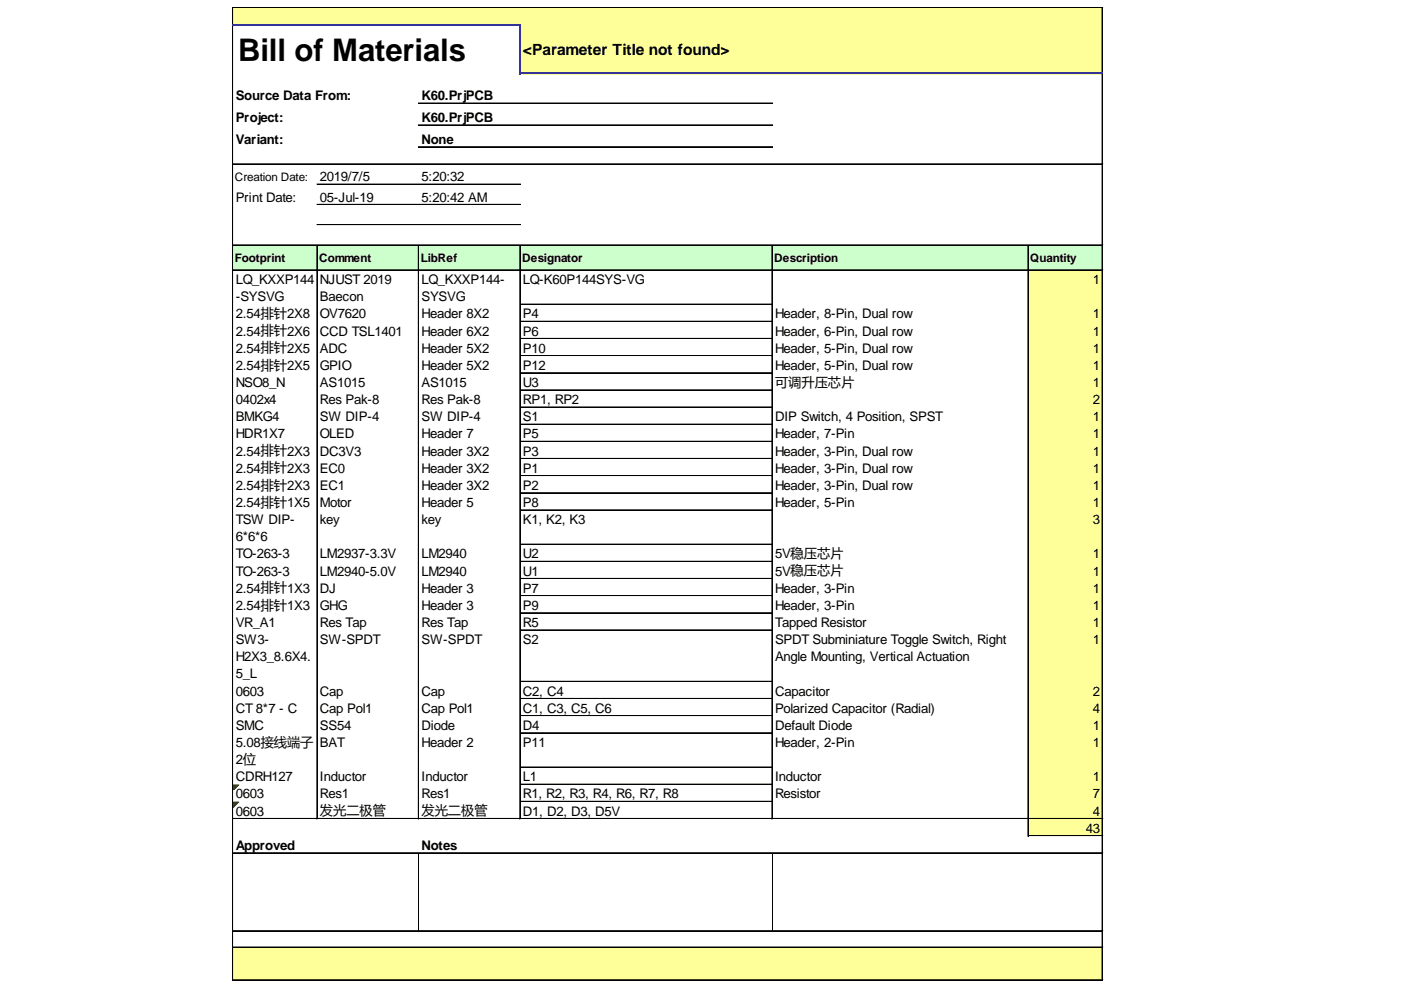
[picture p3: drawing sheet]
<svg xmlns="http://www.w3.org/2000/svg" width="297mm" height="210mm" viewBox="0 0 297 210" stroke-linecap="round" stroke-linejoin="round" font-family="sans-serif">
<defs><g id="words">
<text font-size="6.6" x="50.5" y="13">Bill of Materials</text>
<text font-size="3.3" x="110.9" y="11.6">&lt;Parameter Title not found&gt;</text>
<g font-size="2.8">
<text x="50" y="21.2">Source Data From:</text>
<text x="89.4" y="21.2">K60.PrjPCB</text>
<text x="50" y="25.9">Project:</text>
<text x="89.4" y="25.9">K60.PrjPCB</text>
<text x="50" y="30.5">Variant:</text>
<text x="89.4" y="30.5">None</text>
<text x="67.8" y="38.4">2019/7/5</text>
<text x="89.4" y="38.4">5:20:32</text>
<text x="50" y="42.7">Print Date:</text>
<text x="67.8" y="42.7">05-Jul-19</text>
<text x="89.4" y="42.7">5:20:42 AM</text>
<text x="50" y="60.2">LQ_KXXP144</text>
<text x="50" y="63.9">-SYSVG</text>
<text x="67.8" y="60.2">NJUST 2019</text>
<text x="67.8" y="63.9">Baecon</text>
<text x="89.4" y="60.2">LQ_KXXP144-</text>
<text x="89.4" y="63.9">SYSVG</text>
<text x="110.9" y="60.2">LQ-K60P144SYS-VG</text>
<text x="231.7" y="60.2">1</text>
<text x="50" y="67.5">2.54排针2X8</text>
<text x="50" y="71.1">2.54排针2X6</text>
<text x="67.8" y="67.5">OV7620</text>
<text x="67.8" y="71.1">CCD TSL1401</text>
<text x="89.4" y="67.5">Header 8X2</text>
<text x="89.4" y="71.1">Header 6X2</text>
<text x="110.9" y="67.5">P4</text>
<text x="110.9" y="71.1">P6</text>
<text x="164.3" y="67.5">Header, 8-Pin, Dual row</text>
<text x="164.3" y="71.1">Header, 6-Pin, Dual row</text>
<text x="231.7" y="67.5">1</text>
<text x="231.7" y="71.1">1</text>
<text x="50" y="74.8">2.54排针2X5</text>
<text x="67.8" y="74.8">ADC</text>
<text x="89.4" y="74.8">Header 5X2</text>
<text x="110.9" y="74.8">P10</text>
<text x="164.3" y="74.8">Header, 5-Pin, Dual row</text>
<text x="231.7" y="74.8">1</text>
<text x="50" y="78.4">2.54排针2X5</text>
<text x="50" y="82.1">NSO8_N</text>
<text x="67.8" y="78.4">GPIO</text>
<text x="67.8" y="82.1">AS1015</text>
<text x="89.4" y="78.4">Header 5X2</text>
<text x="89.4" y="82.1">AS1015</text>
<text x="110.9" y="78.4">P12</text>
<text x="110.9" y="82.1">U3</text>
<text x="164.3" y="78.4">Header, 5-Pin, Dual row</text>
<text x="164.3" y="82">可调升压芯片</text>
<text x="231.7" y="78.4">1</text>
<text x="231.7" y="82.1">1</text>
<text x="50" y="85.7">0402x4</text>
<text x="50" y="89.3">BMKG4</text>
<text x="67.8" y="85.7">Res Pak-8</text>
<text x="67.8" y="89.3">SW DIP-4</text>
<text x="89.4" y="85.7">Res Pak-8</text>
<text x="89.4" y="89.3">SW DIP-4</text>
<text x="110.9" y="85.7">RP1, RP2</text>
<text x="110.9" y="89.3">S1</text>
<text x="164.3" y="89.3">DIP Switch, 4 Position, SPST</text>
<text x="231.7" y="85.7">2</text>
<text x="231.7" y="89.3">1</text>
<text x="50" y="93">HDR1X7</text>
<text x="67.8" y="93">OLED</text>
<text x="89.4" y="93">Header 7</text>
<text x="110.9" y="93">P5</text>
<text x="164.3" y="93">Header, 7-Pin</text>
<text x="231.7" y="93">1</text>
<text x="50" y="96.6">2.54排针2X3</text>
<text x="50" y="100.2">2.54排针2X3</text>
<text x="67.8" y="96.6">DC3V3</text>
<text x="67.8" y="100.2">EC0</text>
<text x="89.4" y="96.6">Header 3X2</text>
<text x="89.4" y="100.2">Header 3X2</text>
<text x="110.9" y="96.6">P3</text>
<text x="110.9" y="100.2">P1</text>
<text x="164.3" y="96.6">Header, 3-Pin, Dual row</text>
<text x="164.3" y="100.2">Header, 3-Pin, Dual row</text>
<text x="231.7" y="96.6">1</text>
<text x="231.7" y="100.2">1</text>
<text x="50" y="103.9">2.54排针2X3</text>
<text x="50" y="107.5">2.54排针1X5</text>
<text x="67.8" y="103.9">EC1</text>
<text x="67.8" y="107.5">Motor</text>
<text x="89.4" y="103.9">Header 3X2</text>
<text x="89.4" y="107.5">Header 5</text>
<text x="110.9" y="103.9">P2</text>
<text x="110.9" y="107.5">P8</text>
<text x="164.3" y="103.9">Header, 3-Pin, Dual row</text>
<text x="164.3" y="107.5">Header, 5-Pin</text>
<text x="231.7" y="103.9">1</text>
<text x="231.7" y="107.5">1</text>
<text x="50" y="111.1">TSW DIP-</text>
<text x="67.8" y="111.1">key</text>
<text x="89.4" y="111.1">key</text>
<text x="110.9" y="111.1">K1, K2, K3</text>
<text x="231.7" y="111.1">3</text>
<text x="50" y="114.8">6*6*6</text>
<text x="50" y="118.4">TO-263-3</text>
<text x="67.8" y="118.4">LM2937-3.3V</text>
<text x="89.4" y="118.4">LM2940</text>
<text x="110.9" y="118.4">U2</text>
<text x="164.3" y="118.4">5V稳压芯片</text>
<text x="231.7" y="118.4">1</text>
<text x="50" y="122">TO-263-3</text>
<text x="50" y="125.7">2.54排针1X3</text>
<text x="67.8" y="122">LM2940-5.0V</text>
<text x="67.8" y="125.7">DJ</text>
<text x="89.4" y="122">LM2940</text>
<text x="89.4" y="125.7">Header 3</text>
<text x="110.9" y="122">U1</text>
<text x="110.9" y="125.7">P7</text>
<text x="164.3" y="122">5V稳压芯片</text>
<text x="164.3" y="125.7">Header, 3-Pin</text>
<text x="231.7" y="122">1</text>
<text x="231.7" y="125.7">1</text>
<text x="50" y="129.3">2.54排针1X3</text>
<text x="67.8" y="129.3">GHG</text>
<text x="89.4" y="129.3">Header 3</text>
<text x="110.9" y="129.3">P9</text>
<text x="164.3" y="129.3">Header, 3-Pin</text>
<text x="231.7" y="129.3">1</text>
<text x="50" y="132.9">VR_A1</text>
<text x="50" y="136.6">SW3-</text>
<text x="67.8" y="132.9">Res Tap</text>
<text x="67.8" y="136.6">SW-SPDT</text>
<text x="89.4" y="132.9">Res Tap</text>
<text x="89.4" y="136.6">SW-SPDT</text>
<text x="110.9" y="132.9">R5</text>
<text x="110.9" y="136.6">S2</text>
<text x="164.3" y="132.9">Tapped Resistor</text>
<text x="164.3" y="136.6">SPDT Subminiature Toggle Switch, Right</text>
<text x="231.7" y="132.9">1</text>
<text x="231.7" y="136.6">1</text>
<text x="50" y="140.2">H2X3_8.6X4.</text>
<text x="50" y="143.8">5_L</text>
<text x="164.3" y="140.2">Angle Mounting, Vertical Actuation</text>
<text x="50" y="147.5">0603</text>
<text x="67.8" y="147.5">Cap</text>
<text x="89.4" y="147.5">Cap</text>
<text x="110.9" y="147.5">C2, C4</text>
<text x="164.3" y="147.5">Capacitor</text>
<text x="231.7" y="147.5">2</text>
<text x="50" y="151.1">CT 8*7 - C</text>
<text x="50" y="154.8">SMC</text>
<text x="67.8" y="151.1">Cap Pol1</text>
<text x="67.8" y="154.8">SS54</text>
<text x="89.4" y="151.1">Cap Pol1</text>
<text x="89.4" y="154.8">Diode</text>
<text x="110.9" y="151.1">C1, C3, C5, C6</text>
<text x="110.9" y="154.8">D4</text>
<text x="164.3" y="151.1">Polarized Capacitor (Radial)</text>
<text x="164.3" y="154.8">Default Diode</text>
<text x="231.7" y="151.1">4</text>
<text x="231.7" y="154.8">1</text>
<text x="50" y="158.4">5.08接线端子</text>
<text x="67.8" y="158.4">BAT</text>
<text x="89.4" y="158.4">Header 2</text>
<text x="110.9" y="158.4">P11</text>
<text x="164.3" y="158.4">Header, 2-Pin</text>
<text x="231.7" y="158.4">1</text>
<text x="50" y="162">2位</text>
<text x="50" y="165.7">CDRH127</text>
<text x="67.8" y="165.7">Inductor</text>
<text x="89.4" y="165.7">Inductor</text>
<text x="110.9" y="165.7">L1</text>
<text x="164.3" y="165.7">Inductor</text>
<text x="231.7" y="165.7">1</text>
<text x="50" y="169.3">0603</text>
<text x="50" y="172.9">0603</text>
<text x="67.8" y="169.3">Res1</text>
<text x="67.8" y="172.9">发光二极管</text>
<text x="89.4" y="169.3">Res1</text>
<text x="89.4" y="172.9">发光二极管</text>
<text x="110.9" y="169.3">R1, R2, R3, R4, R6, R7, R8</text>
<text x="110.9" y="172.9">D1, D2, D3, D5V</text>
<text x="164.3" y="169.3">Resistor</text>
<text x="231.7" y="169.3">7</text>
<text x="231.7" y="172.9">4</text>
<text x="230.2" y="176.6">43</text>
<text x="50" y="180.2">Approved</text>
<text x="89.4" y="180.2">Notes</text>
</g>
<g font-size="2.5">
<text x="49.8" y="38.3">Creation Date:</text>
<text x="49.8" y="55.5">Footprint</text>
<text x="67.7" y="55.5">Comment</text>
<text x="89.2" y="55.5">LibRef</text>
<text x="110.7" y="55.5">Designator</text>
<text x="164.2" y="55.5">Description</text>
<text x="218.4" y="55.5">Quantity</text>
</g>
</g></defs>
<g fill="#ff9">
<path d="M49.4 1.6h184.4v3.9h-184.4z"/>
<path d="M110.2 5.3h123.6v10.4h-123.6z"/>
</g>
<path d="M49.4 51.9h184.4v5.5h-184.4z" fill="#cfc"/>
<g fill="#ff9">
<path d="M217.9 57.2h15.9v7.4h-15.9z"/>
<path d="M217.9 64.5h15.9v3.8h-15.9z"/>
<path d="M217.9 68.1h15.9v3.8h-15.9z"/>
<path d="M217.9 71.7h15.9v3.8h-15.9z"/>
<path d="M217.9 75.4h15.9v3.8h-15.9z"/>
<path d="M217.9 79h15.9v3.8h-15.9z"/>
<path d="M217.9 82.7h15.9v3.8h-15.9z"/>
<path d="M217.9 86.3h15.9v3.8h-15.9z"/>
<path d="M217.9 89.9h15.9v3.8h-15.9z"/>
<path d="M217.9 93.6h15.9v3.8h-15.9z"/>
<path d="M217.9 97.2h15.9v3.8h-15.9z"/>
<path d="M217.9 100.8h15.9v3.8h-15.9z"/>
<path d="M217.9 104.5h15.9v3.8h-15.9z"/>
<path d="M217.9 108.1h15.9v7.4h-15.9z"/>
<path d="M217.9 115.4h15.9v3.8h-15.9z"/>
<path d="M217.9 119h15.9v3.8h-15.9z"/>
<path d="M217.9 122.6h15.9v3.8h-15.9z"/>
<path d="M217.9 126.3h15.9v3.8h-15.9z"/>
<path d="M217.9 129.9h15.9v3.8h-15.9z"/>
<path d="M217.9 133.5h15.9v11.1h-15.9z"/>
<path d="M217.9 144.4h15.9v3.8h-15.9z"/>
<path d="M217.9 148.1h15.9v22h-15.9z"/>
</g>
<path d="M49.5 166.4h1.1" fill="none" stroke="#008000" stroke-width=".21"/>
<path d="M49.5 166.4h1.1v.2h-1.1z" fill="#008000"/>
<path d="M49.5 166.6h1" fill="none" stroke="#008000" stroke-width=".21"/>
<path d="M49.5 166.6h1v.2h-1z" fill="#008000"/>
<path d="M49.5 166.8h.8" fill="none" stroke="#008000" stroke-width=".21"/>
<path d="M49.5 166.8h.8v.1h-.8z" fill="#008000"/>
<path d="M49.5 166.9h.6" fill="none" stroke="#008000" stroke-width=".21"/>
<path d="M49.5 166.9h.6v.2h-.6z" fill="#008000"/>
<path d="M49.5 167.1h.5" fill="none" stroke="#008000" stroke-width=".21"/>
<path d="M49.5 167.1h.5v.1h-.5z" fill="#008000"/>
<path d="M49.5 167.2h.3" fill="none" stroke="#008000" stroke-width=".21"/>
<path d="M49.5 167.2h.3v.2h-.3z" fill="#008000"/>
<path d="M49.5 167.4h.1" fill="none" stroke="#008000" stroke-width=".21"/>
<path d="M49.5 167.4h.1v.2h-.1z" fill="#008000"/>
<path d="M217.9 169.9h15.9v3.8h-15.9z" fill="#ff9"/>
<path d="M49.5 170.1h1.1" fill="none" stroke="#008000" stroke-width=".21"/>
<path d="M49.5 170.1h1.1v.1h-1.1z" fill="#008000"/>
<path d="M49.5 170.2h1" fill="none" stroke="#008000" stroke-width=".21"/>
<path d="M49.5 170.2h1v.2h-1z" fill="#008000"/>
<path d="M49.5 170.4h.8" fill="none" stroke="#008000" stroke-width=".21"/>
<path d="M49.5 170.4h.8v.2h-.8z" fill="#008000"/>
<path d="M49.5 170.6h.6" fill="none" stroke="#008000" stroke-width=".21"/>
<path d="M49.5 170.6h.6v.1h-.6z" fill="#008000"/>
<path d="M49.5 170.7h.5" fill="none" stroke="#008000" stroke-width=".21"/>
<path d="M49.5 170.7h.5v.2h-.5z" fill="#008000"/>
<path d="M49.5 170.9h.3" fill="none" stroke="#008000" stroke-width=".21"/>
<path d="M49.5 170.9h.3v.1h-.3z" fill="#008000"/>
<path d="M49.5 171h.1" fill="none" stroke="#008000" stroke-width=".21"/>
<path d="M49.5 171h.1v.2h-.1z" fill="#008000"/>
<g fill="#ff9">
<path d="M217.9 173.5h15.9v3.8h-15.9z"/>
<path d="M49.4 200.8h184.4v7.1h-184.4z"/>
</g>
<g fill="none" stroke="#000" stroke-width=".21">
<path d="M49.3 1.5v3.7M49.3 5.5v202.4M49.4 1.5v3.7M49.4 5.5v202.4M49.5 1.5h184.3M49.5 1.6h184.3M233.7 1.7v13.7M233.7 15.7v192.2M49.5 34.7h184.3M49.5 34.8h184.3M67.2 39h43.2M67.2 39.1h43.2"/>
<path d="M88.7 21.8h75.1M88.7 21.9h75.1M88.7 26.5h75.1M88.7 26.6h75.1M88.7 31.1h75.1M88.7 31.2h75.1M49.5 51.9h184.3M49.5 52h184.3M49.5 57.2h184.3M49.5 57.3h184.3M67.2 52.1v121.6M67.2 43.3h43.2"/>
<path d="M67.2 43.4h43.2M67.2 47.6h43.2M67.2 47.7h43.2M67.3 52.1v121.6M88.7 52.1v121.6M88.8 52.1v121.6M110.2 52.1v121.6M110.3 52.1v121.6M163.7 52.1v121.6M217.9 52.1v125.2M218 52.1v125.2M110.4 64.5h53.3"/>
<path d="M110.4 64.6h53.3M110.4 68.1h53.3M110.4 68.2h53.3M110.4 71.7h53.3M110.4 71.8h53.3M110.4 75.4h53.3M110.4 75.5h53.3M110.4 79h53.3M110.4 79.1h53.3M110.4 82.7h53.3M110.4 86.3h53.3M110.4 86.4h53.3"/>
<path d="M110.4 89.9h53.3M110.4 90h53.3M110.4 93.6h53.3M110.4 97.2h53.3M110.4 97.3h53.3M110.4 100.8h53.3M110.4 100.9h53.3M110.4 104.5h53.3M110.4 108.1h53.3M110.4 108.2h53.3M110.4 115.4h53.3M110.4 119h53.3"/>
<path d="M110.4 119.1h53.3M110.4 122.6h53.3M110.4 122.7h53.3M110.4 126.3h53.3M110.4 126.4h53.3M110.4 129.9h53.3M110.4 130h53.3M110.4 133.5h53.3M110.4 133.6h53.3M110.4 144.4h53.3M110.4 144.5h53.3M110.4 148.1h53.3"/>
<path d="M110.4 148.2h53.3M110.4 151.7h53.3M110.4 151.8h53.3M110.4 155.4h53.3M49.5 173.5h184.3M49.5 173.6h184.3M110.4 162.6h53.3M110.4 162.7h53.3M110.4 166.3h53.3M110.4 169.9h53.3M110.4 170h53.3M218.1 177.2h15.7"/>
<path d="M49.5 180.8h184.3M49.5 180.9h184.3M49.5 197.3h184.3M49.5 197.4h184.3M88.8 181v16.3M163.7 181v16.3M49.5 200.8h184.3M49.5 200.9h184.3M49.5 207.7h184.3M49.5 207.8h184.3"/>
</g>
<path d="M49.3 5.3h61.1M110.2 5.5v10.2M110.4 15.6h123.4" fill="none" stroke="#339" stroke-width=".33"/>
<use href="#words"/>
</svg>
